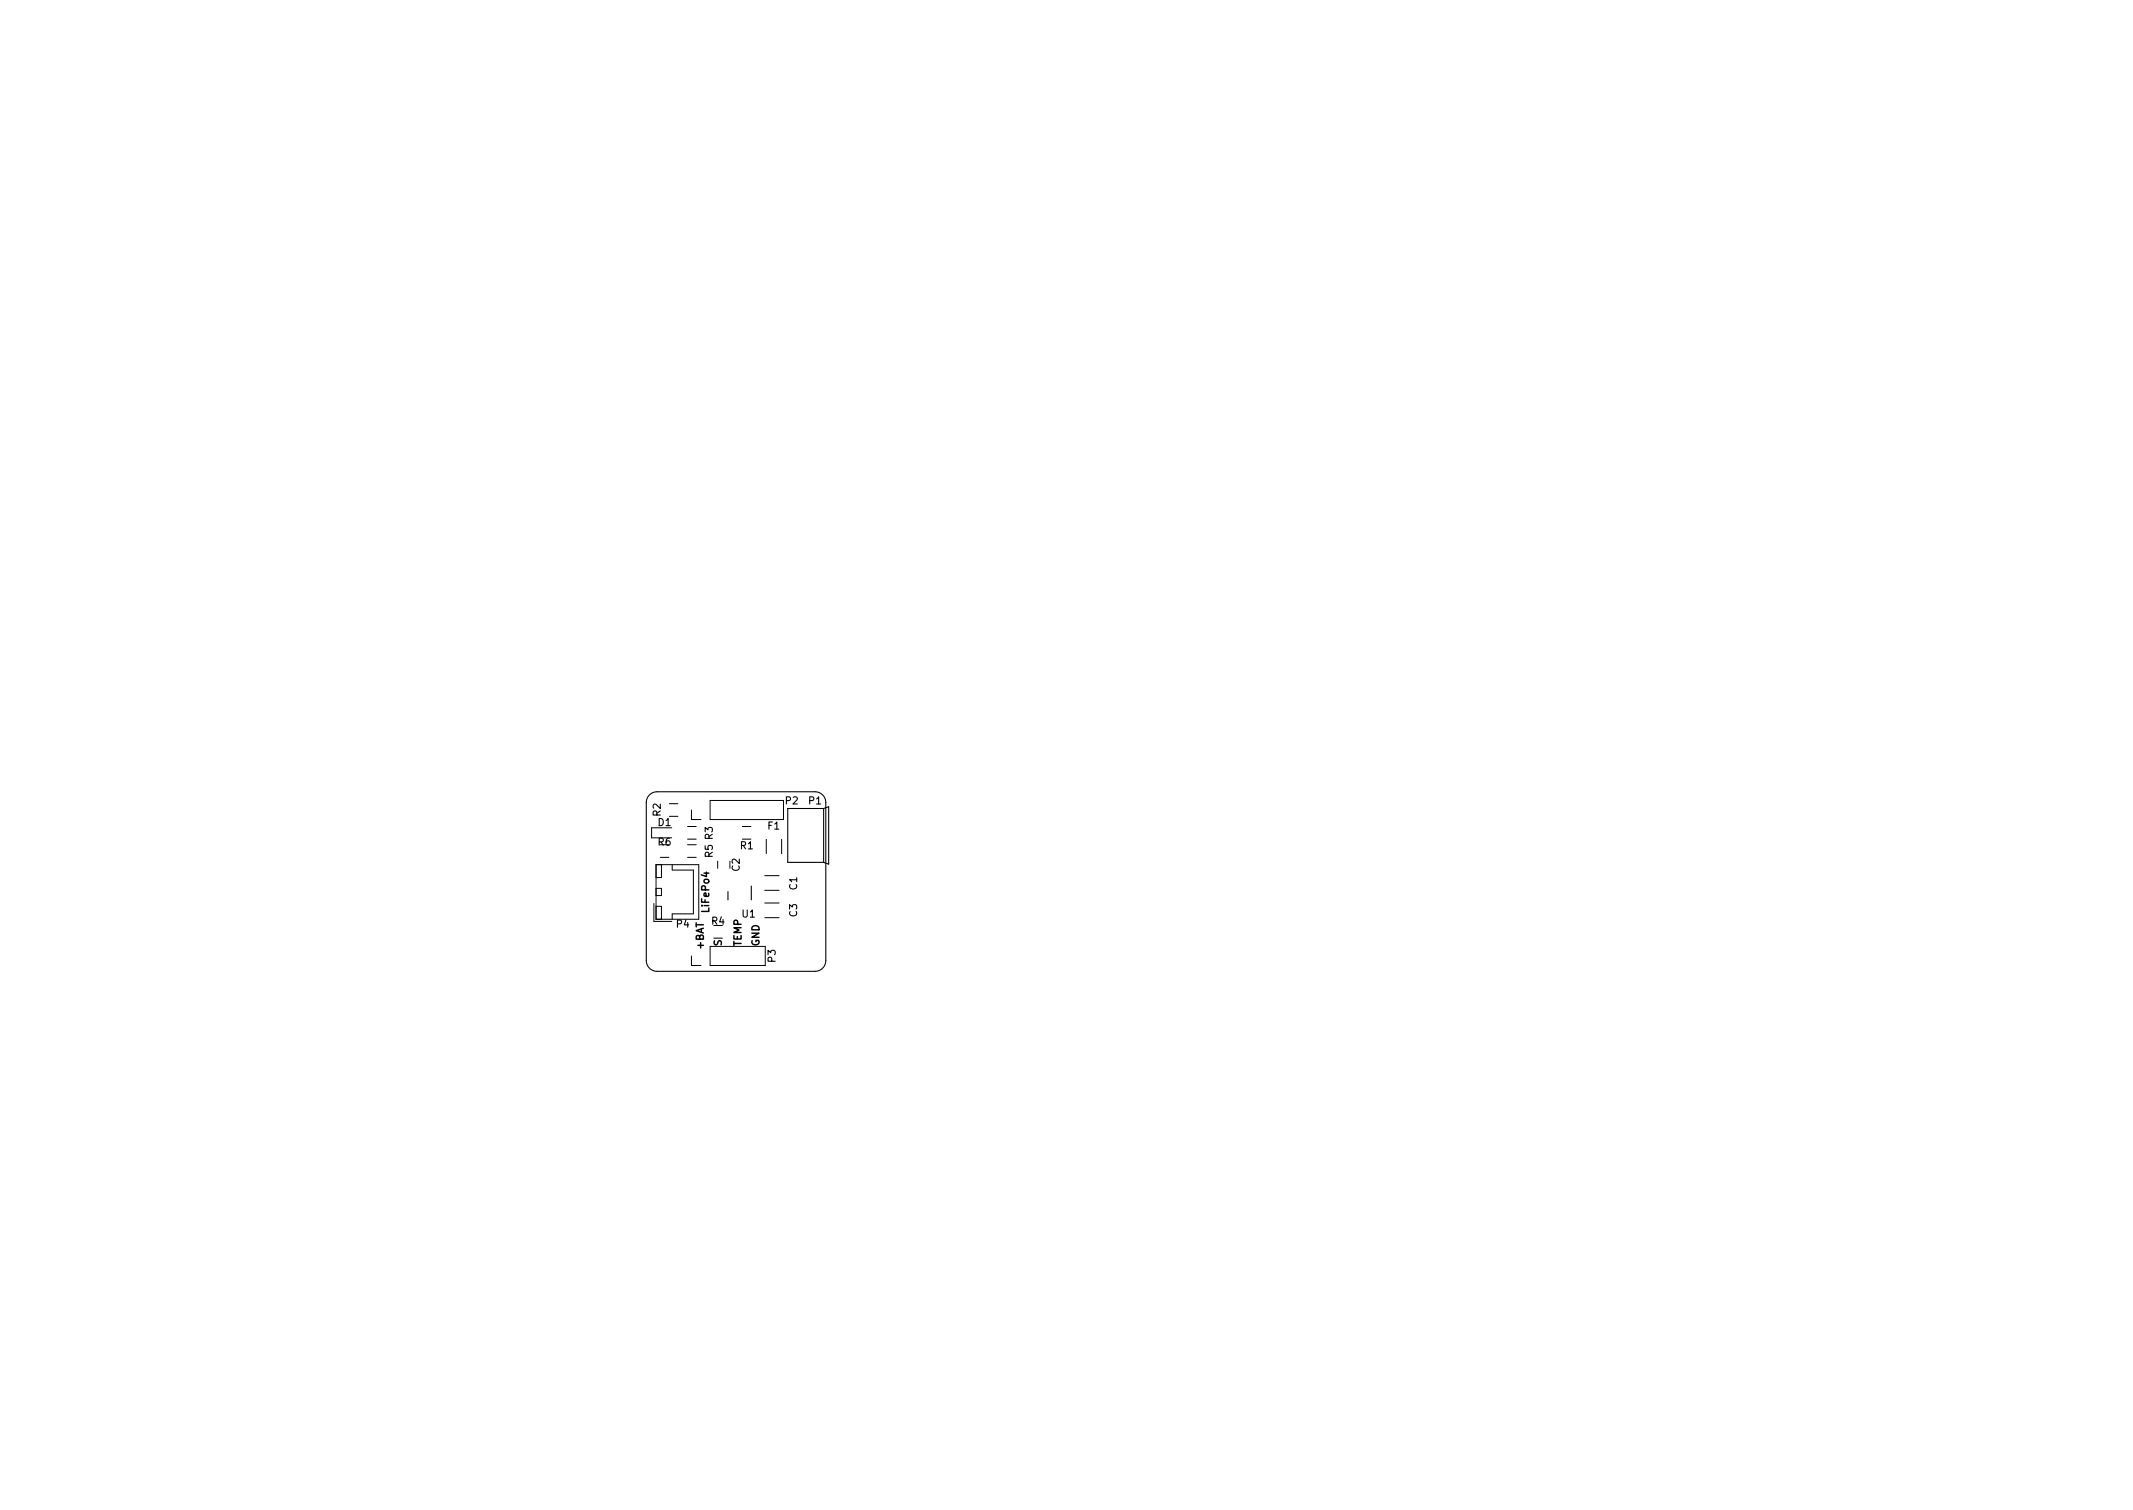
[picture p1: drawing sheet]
<svg xmlns="http://www.w3.org/2000/svg" width="297mm" height="210mm" viewBox="0 0 297 210" stroke-linecap="round" stroke-linejoin="round" font-family="sans-serif">
<defs><g id="words">
<g font-size="1.4">
<text x="92" y="113.6" transform="rotate(-90 92 113.6)">R2</text>
<text x="109.4" y="112">P2</text>
<text x="112.6" y="112">P1</text>
<text x="91.7" y="115">D1</text>
<text x="91.7" y="117.7">R6</text>
<text x="99.2" y="119.4" transform="rotate(-90 99.2 119.4)">R5 R3</text>
<text x="103.1" y="118.2">R1</text>
<text x="106.9" y="115.5">F1</text>
<text x="103" y="121.3" transform="rotate(-90 103 121.3)">C2</text>
<text x="111" y="123.9" transform="rotate(-90 111 123.9)">C1</text>
<text x="94.2" y="129.2">P4</text>
<text x="98.8" y="126.9" transform="rotate(-90 98.8 126.9)">LiFePo4</text>
<text x="99.1" y="128.7">R4</text>
<text x="100.5" y="131.7" transform="rotate(-90 100.5 131.7)">S</text>
<text x="103.2" y="131.7" transform="rotate(-90 103.2 131.7)">TEMP</text>
<text x="103.4" y="127.7">U1</text>
<text x="105.8" y="131.7" transform="rotate(-90 105.8 131.7)">GND</text>
<text x="111" y="127.6" transform="rotate(-90 111 127.6)">C3</text>
<text x="98" y="132.2" transform="rotate(-90 98 132.2)">+BAT</text>
<text x="108" y="134" transform="rotate(-90 108 134)">P3</text>
</g>
</g></defs>
<path d="M90.4 110.7l.5-.3 .6-.2h22a1.5 1.5 0 0 1 1.5 1.5v22a1.5 1.5 0 0 1-1.5 1.5h-22a1.5 1.5 0 0 1-1.5-1.5v-22l.1-.6zM114.7 112.6l.7-.3v8l-.7-.2M114.7 112.6h-5v7.5h5M114.7 112.6v7.5M101.4 124.2v1.1M104.6 123.4v1.9" fill="none" stroke="#000" stroke-width=".15"/>
<g fill="none" stroke="#000" stroke-width=".14">
<path d="M91.9 119.4h1.2M93.2 111.9h1.2M93.2 113.7h1.2M93.5 115.3h-2.8v1.4h2.8M95.8 115.1h1.2M95.8 116.8h1.2M95.8 117.6h1.2M95.8 119.4h1.2M96.3 112.8v1.3h1.3M98.9 111.5h10.2v2.6h-10.2zM99.9 119.9v1M103.4 115.1h1.2"/>
<path d="M106.7 116.9v2M108.8 116.9v2M91.1 125.8v2.5h2.5M91.4 120.4h5.9v7.6h-5.9zM91.4 123.7h.7v1h-.7M91.4 126.2h.7v1.8M92.1 120.4v1.8h-.7M93.6 120.4v.7h3v6.1h-3v.8M96.3 133.1v1.3h1.3M98.9 131.8h7.7v2.6h-7.7zM106.5 121.9h2M106.5 124h2"/>
<path d="M106.5 125.7h2M106.5 127.8h2"/>
</g>
<use href="#words"/>
</svg>
